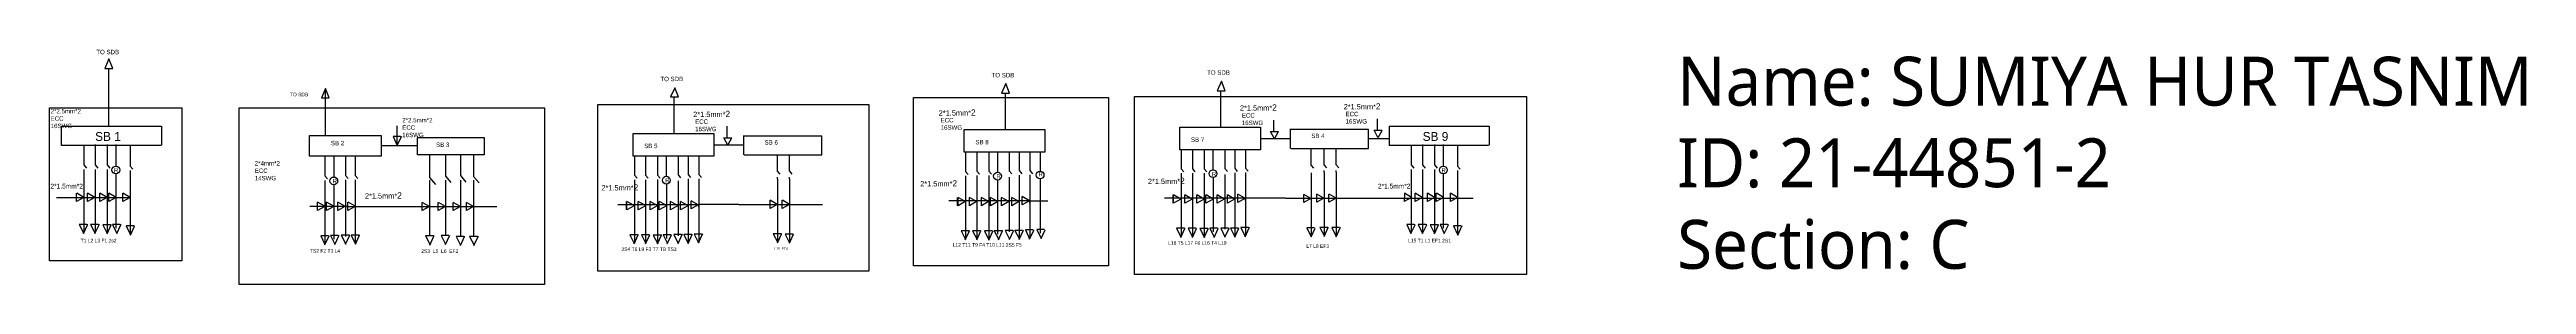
# Model space of a CAD drawing. Header units: feet. Extents: x 2705 to 3746, y 888 to 987.
import ezdxf

# ---------------------------------------------------------------- set-up
doc = ezdxf.new("R2010")
doc.units = ezdxf.units.FT
doc.header["$MEASUREMENT"] = 0
doc.linetypes.add('ACAD_ISO02W100', pattern=[15, 12, -3])

msp = doc.modelspace()

# ---------------------------------------------------------------- linework, layer by layer
for p, q in [((2729.7, 983.1), (2728, 979.1)), ((2728, 979.1), (2731.3, 979.1)), ((2729.6, 954.7), (2729.6, 979.1)), ((2731.3, 979.1), (2729.7, 983.1)), ((2820.7, 970.7), (2819, 966.7)), ((2822.3, 966.7), (2820.7, 970.7)), ((2820.7, 950.9), (2820.7, 970.5)), ((2967.5, 971), (2965.7, 967.1)), ((2969.1, 967.1), (2967.5, 971)), ((3106.7, 972.7), (3104.9, 968.7)), ((3104.9, 968.7), (3108.3, 968.7)), ((3106.5, 953.4), (3106.5, 968.7)), ((3108.3, 968.7), (3106.7, 972.7)), ((3197.3, 973.7), (3195.5, 969.7)), ((3195.5, 969.7), (3198.9, 969.7)), ((3197.1, 954.5), (3197.1, 969.8)), ((3198.9, 969.7), (3197.3, 973.7)), ((2704.7, 898.3), (2704.7, 962.6)), ((2704.7, 962.6), (2720.4, 962.6)), ((2709, 962.6), (2760.4, 962.6)), ((2760.4, 962.6), (2760.4, 898.3)), ((2819, 966.7), (2822.3, 966.7)), ((2965.7, 967.1), (2969.1, 967.1)), ((2967.3, 951.8), (2967.3, 967.1)), ((3262.9, 953.3), (3262.9, 958)), ((2709.8, 947.8), (2709.8, 954.9)), ((2709.8, 954.9), (2751.8, 954.9)), ((2709.8, 946.7), (2709.8, 948.2)), ((2751.8, 954.9), (2751.8, 946.9)), ((2852.3, 950.5), (2849.1, 950.5)), ((2849.1, 950.5), (2850.9, 946.8)), ((2850.9, 946.9), (2850.9, 955)), ((2850.9, 946.7), (2852.6, 950.5)), ((2852.4, 950.5), (2852.7, 950.5)), ((2859.4, 950.1), (2887.4, 950.1)), ((2859.4, 942.9), (2859.4, 950)), ((2887.4, 950.1), (2887.4, 942.9)), ((2989.8, 946.9), (2988.1, 949.9)), ((2988.1, 949.9), (2991.5, 949.9)), ((2989.5, 950), (2989.5, 954.8)), ((2989.8, 946.9), (2991.5, 949.9)), ((2996.6, 943.8), (2996.6, 951)), ((3029.3, 950.7), (2996.6, 950.7)), ((3029.3, 942.8), (3029.3, 950.7)), ((3213.7, 949.7), (3226.4, 949.7)), ((3219.6, 949.6), (3217.9, 952.6)), ((3217.9, 952.6), (3221.3, 952.6)), ((3219.3, 952.7), (3219.3, 957.4)), ((3219.6, 949.6), (3221.3, 952.6)), ((3226.4, 946.5), (3226.4, 953.7)), ((3259.1, 953.4), (3226.4, 953.4)), ((3226.4, 949.7), (3226.4, 949.7)), ((3259.1, 945.5), (3259.1, 953.4)), ((3259.1, 949.7), (3267.8, 949.7)), ((3263.1, 950.1), (3261.5, 953.2)), ((3261.5, 953.2), (3264.9, 953.2)), ((3263.2, 950.1), (3264.9, 953.1)), ((3267.8, 954.9), (3309.8, 954.9)), ((3267.8, 954.9), (3267.8, 946.7)), ((3309.8, 954.9), (3309.8, 946.9)), ((2751.6, 946.7), (2709.8, 946.7)), ((2719.1, 947), (2719.1, 938.6)), ((2719.1, 938.6), (2720.2, 937.3)), ((2723.9, 947.1), (2723.9, 938.6)), ((2723.9, 938.6), (2725, 937.3)), ((2728.9, 947.1), (2728.9, 938.6)), ((2728.9, 938.6), (2730, 937.3)), ((2732.7, 938.2), (2732.7, 947.1)), ((2738.6, 946.5), (2738.6, 938.1)), ((2738.6, 938.1), (2739.7, 936.8)), ((2820.5, 942.3), (2820.5, 934)), ((2824.3, 933.6), (2824.3, 942.3)), ((2829.1, 942.1), (2829.1, 934.2)), ((2833.2, 942.3), (2833.2, 934.2)), ((2844.1, 946.7), (2859.5, 946.7)), ((2887.4, 942.9), (2859.4, 942.9)), ((2864.5, 942.9), (2864.5, 933.3)), ((2871.1, 942.9), (2871.1, 933.9)), ((2877.4, 942.9), (2877.4, 934.1)), ((2883, 942.8), (2883, 933.7)), ((2950.6, 942.3), (2950.6, 934.3)), ((2955.3, 942.3), (2955.3, 934.3)), ((2960.3, 942.3), (2960.3, 934.3)), ((2964.1, 933.9), (2964.1, 942.3)), ((2968.9, 942.3), (2968.9, 934.4)), ((2973.1, 942.3), (2973.1, 934.6)), ((2977.6, 942.3), (2977.6, 934.6)), ((2983.9, 947), (2996.6, 947)), ((2996.6, 942.8), (2996.6, 944.3)), ((2996.7, 942.8), (3029.3, 942.8)), ((3010.7, 935.8), (3010.7, 942.8)), ((3015.7, 936), (3015.7, 942.8)), ((3089.8, 943.9), (3089.8, 935.9)), ((3094.5, 943.9), (3094.5, 936)), ((3099.5, 943.9), (3099.5, 936)), ((3103.3, 935.5), (3103.3, 943.9)), ((3108.1, 943.9), (3108.1, 936.1)), ((3112.3, 943.9), (3112.3, 936.2)), ((3116.8, 943.9), (3116.8, 936.2)), ((3121.2, 936.1), (3121.2, 943.9)), ((3180.4, 944.9), (3180.4, 937)), ((3185.1, 944.9), (3185.1, 937)), ((3190.1, 944.9), (3190.1, 937)), ((3193.9, 936.6), (3193.9, 944.9)), ((3198.7, 944.9), (3198.7, 937.1)), ((3198.7, 937.1), (3199.8, 935.9)), ((3202.9, 944.9), (3202.9, 937.2)), ((3202.9, 937.2), (3204, 935.9)), ((3207.4, 944.9), (3207.4, 937.3)), ((3207.4, 937.3), (3208.5, 936)), ((3226.4, 945.5), (3226.4, 946.9)), ((3226.5, 945.5), (3259.1, 945.5)), ((3235, 938.3), (3235, 945.3)), ((3235, 938.3), (3236, 937.2)), ((3240.5, 938.5), (3240.5, 945.5)), ((3240.5, 938.5), (3241.5, 937.4)), ((3245.5, 938.7), (3245.5, 945.5)), ((3245.5, 938.7), (3246.6, 937.4)), ((3309.6, 946.7), (3267.8, 946.7)), ((3277.1, 947), (3277.1, 938.6)), ((3277.1, 938.6), (3278.2, 937.3)), ((3281.9, 947.1), (3281.9, 938.6)), ((3281.9, 938.6), (3283, 937.3)), ((3286.9, 947.1), (3286.9, 938.6)), ((3286.9, 938.6), (3288, 937.3)), ((3290.6, 938.2), (3290.6, 947.1)), ((3296.6, 946.5), (3296.6, 938.1)), ((3296.6, 938.1), (3297.7, 936.8)), ((2716.1, 923.2), (2716.1, 926.7)), ((2719.2, 925), (2716.2, 926.7)), ((2719.1, 936.7), (2719.1, 910.1)), ((2723.7, 925), (2720.7, 926.7)), ((2720.7, 923.2), (2720.7, 926.7)), ((2723.9, 936.7), (2723.9, 910.2)), ((2728.9, 925), (2725.9, 926.7)), ((2725.9, 923.2), (2725.9, 926.7)), ((2728.9, 936.7), (2728.9, 910.2)), ((2729.6, 923.2), (2729.6, 926.7)), ((2732.7, 925), (2729.7, 926.7)), ((2732.7, 924.8), (2732.7, 934.9)), ((2738.6, 925), (2735.6, 926.7)), ((2735.6, 923.2), (2735.6, 926.7)), ((2738.6, 936.2), (2738.6, 909.6)), ((2820.5, 934), (2821.6, 932.7)), ((2820.5, 932.1), (2820.5, 905.6)), ((2824.3, 920.2), (2824.3, 930.3)), ((2829.1, 934.2), (2830.2, 932.9)), ((2829.1, 932.4), (2829.1, 908.6)), ((2833.2, 934.2), (2834.3, 932.9)), ((2833.2, 932.4), (2833.2, 905.8)), ((2864.5, 933.3), (2867, 930.4)), ((2864.5, 932.2), (2864.5, 908.8)), ((2871.1, 933.9), (2873.4, 931.2)), ((2871.1, 932.2), (2871.1, 908.8)), ((2877.4, 934.1), (2879.7, 931.4)), ((2877.4, 932.2), (2877.4, 908.7)), ((2883, 933.7), (2885.3, 931.1)), ((2883, 932.2), (2883, 908.6)), ((2950.6, 934.3), (2951.7, 933)), ((2950.6, 932.4), (2950.6, 905.8)), ((2955.3, 934.3), (2956.4, 933)), ((2955.3, 932.4), (2955.3, 905.9)), ((2960.3, 934.3), (2961.4, 933)), ((2960.3, 932.5), (2960.3, 905.9)), ((2964.2, 920.5), (2964.2, 930.6)), ((2968.9, 934.4), (2970, 933.2)), ((2968.9, 931.9), (2968.9, 908.9)), ((2973.1, 934.6), (2974.2, 933.3)), ((2973.1, 932.7), (2973.1, 906.1)), ((2977.6, 934.6), (2978.7, 933.3)), ((2977.6, 932.7), (2977.6, 906.1)), ((3010.7, 935.8), (3011.7, 934.7)), ((3010.7, 932.8), (3010.7, 933.5)), ((3010.7, 932.8), (3010.7, 906.2)), ((3015.7, 936), (3016.8, 934.7)), ((3015.7, 932.8), (3015.7, 933.5)), ((3015.7, 932.8), (3015.7, 906.2)), ((3089.8, 935.9), (3090.9, 934.6)), ((3089.8, 934), (3089.8, 907.5)), ((3094.5, 936), (3095.6, 934.7)), ((3094.5, 934.1), (3094.5, 907.5)), ((3099.5, 936), (3100.6, 934.7)), ((3099.5, 934.1), (3099.5, 907.5)), ((3103.4, 922.1), (3103.4, 932.2)), ((3108.1, 936.1), (3109.2, 934.8)), ((3108.1, 933.5), (3108.1, 910.5)), ((3112.3, 936.2), (3113.4, 934.9)), ((3112.3, 934.3), (3112.3, 907.7)), ((3116.8, 936.2), (3117.9, 934.9)), ((3116.8, 934.4), (3116.8, 907.8)), ((3121.2, 922.7), (3121.2, 932.8)), ((3180.4, 937), (3181.5, 935.7)), ((3180.4, 935.1), (3180.4, 908.5)), ((3185.1, 937), (3186.2, 935.7)), ((3185.1, 935.1), (3185.1, 908.5)), ((3190.1, 937), (3191.2, 935.7)), ((3190.1, 935.1), (3190.1, 908.5)), ((3194, 923.2), (3194, 933.3)), ((3198.7, 934.6), (3198.7, 911.6)), ((3202.9, 935.3), (3202.9, 908.8)), ((3207.4, 935.4), (3207.4, 908.8)), ((3235, 935.3), (3235, 908.7)), ((3240.5, 935.5), (3240.5, 936.2)), ((3240.5, 935.5), (3240.5, 908.9)), ((3245.5, 935.5), (3245.5, 936.2)), ((3245.5, 935.5), (3245.5, 908.9)), ((3274.2, 926.7), (3274.1, 923.2)), ((3277.2, 925), (3274.2, 926.7)), ((3277.1, 936.7), (3277.1, 910.1)), ((3281.7, 925), (3278.7, 926.7)), ((3278.7, 923.2), (3278.7, 926.7)), ((3281.9, 936.7), (3281.9, 910.1)), ((3286.9, 925), (3283.9, 926.7)), ((3283.9, 923.2), (3283.9, 926.7)), ((3286.9, 936.7), (3286.9, 910.1)), ((3287.6, 923.2), (3287.6, 926.7)), ((3290.7, 925), (3287.7, 926.7)), ((3290.7, 924.8), (3290.7, 934.9)), ((3296.6, 925), (3293.6, 926.7)), ((3293.6, 923.2), (3293.6, 926.7)), ((3296.6, 936.2), (3296.6, 909.6)), ((2707.6, 924.9), (2738.6, 924.9)), ((2719.2, 924.9), (2716.1, 923.2)), ((2723.7, 924.9), (2720.7, 923.2)), ((2728.9, 924.9), (2725.9, 923.2)), ((2732.7, 924.9), (2729.6, 923.2)), ((2732.7, 912.1), (2732.7, 924.8)), ((2738.6, 924.9), (2735.6, 923.2)), ((2830, 921.1), (2814.1, 921.1)), ((2820.4, 921.3), (2817.4, 923)), ((2817.4, 919.5), (2817.4, 923)), ((2820.4, 921.2), (2817.4, 919.5)), ((2824.2, 921.3), (2821.2, 923)), ((2821.2, 919.5), (2821.2, 923)), ((2824.2, 921.2), (2821.2, 919.5)), ((2824.3, 907.5), (2824.3, 920.2)), ((2828.9, 921.3), (2825.9, 923)), ((2825.9, 919.5), (2825.9, 923)), ((2828.9, 921.2), (2825.9, 919.5)), ((2829.7, 921.2), (2833.2, 921.2)), ((2830.1, 919.5), (2830.1, 923)), ((2833.2, 921.2), (2830.1, 919.5)), ((2833.2, 921.3), (2830.2, 923)), ((2833.2, 921.2), (2892.7, 921.2)), ((2864.4, 921.2), (2861.4, 922.9)), ((2861.4, 919.5), (2861.4, 922.9)), ((2864.4, 921.2), (2861.4, 919.5)), ((2868.1, 919.5), (2868.1, 922.9)), ((2871.2, 921.2), (2868.1, 919.5)), ((2871.2, 921.2), (2868.2, 922.9)), ((2877.4, 921.2), (2874.4, 922.9)), ((2874.4, 919.5), (2874.4, 922.9)), ((2877.4, 921.2), (2874.4, 919.5)), ((2883, 921.2), (2880, 922.9)), ((2880, 919.5), (2880, 922.9)), ((2883, 921.2), (2880, 919.5)), ((2977.4, 921.9), (2943.6, 921.9)), ((2947.2, 919.9), (2947.2, 923.3)), ((2950.4, 921.6), (2947.4, 923.3)), ((2947.4, 919.8), (2947.4, 923.3)), ((2950.4, 921.5), (2947.4, 919.8)), ((2955.2, 921.6), (2952.2, 923.3)), ((2952.2, 919.8), (2952.2, 923.3)), ((2955.2, 921.5), (2952.2, 919.8)), ((2960.2, 921.6), (2957.2, 923.3)), ((2957.2, 919.8), (2957.2, 923.3)), ((2960.2, 921.5), (2957.2, 919.8)), ((2961, 919.8), (2961, 923.3)), ((2964.1, 921.5), (2961, 919.8)), ((2964.1, 921.6), (2961.1, 923.3)), ((2964.2, 907.8), (2964.2, 920.6)), ((2968.7, 921.6), (2965.7, 923.3)), ((2965.7, 919.8), (2965.7, 923.3)), ((2968.7, 921.5), (2965.7, 919.8)), ((2973, 921.6), (2970, 923.3)), ((2970, 919.8), (2970, 923.3)), ((2973, 921.5), (2970, 919.8)), ((2977.4, 921.9), (2974.4, 923.6)), ((2974.4, 920.2), (2974.4, 923.6)), ((2977.4, 921.9), (2974.4, 920.2)), ((2994.5, 922), (2977.5, 922)), ((2977.6, 921), (2977.6, 921.9)), ((2994.5, 922), (3029.7, 922)), ((3010.6, 922), (3007.6, 923.8)), ((3007.6, 920.3), (3007.6, 923.8)), ((3010.6, 922), (3007.6, 920.3)), ((3012.7, 920.3), (3012.7, 923.8)), ((3015.8, 922), (3012.7, 920.3)), ((3015.8, 922), (3012.8, 923.8)), ((3116.6, 923.5), (3082.8, 923.5)), ((3086.4, 921.5), (3086.4, 925)), ((3089.6, 923.2), (3086.6, 924.9)), ((3086.6, 921.5), (3086.6, 924.9)), ((3089.6, 923.2), (3086.6, 921.5)), ((3094.4, 923.2), (3091.4, 924.9)), ((3091.4, 921.5), (3091.4, 924.9)), ((3094.4, 923.2), (3091.4, 921.5)), ((3099.4, 923.2), (3096.4, 924.9)), ((3096.4, 921.5), (3096.4, 924.9)), ((3099.4, 923.2), (3096.4, 921.5)), ((3100.2, 921.5), (3100.2, 924.9)), ((3103.3, 923.2), (3100.2, 921.5)), ((3103.3, 923.2), (3100.3, 924.9)), ((3103.4, 909.5), (3103.4, 922.2)), ((3107.9, 923.2), (3104.9, 924.9)), ((3104.9, 921.5), (3104.9, 924.9)), ((3107.9, 923.2), (3104.9, 921.5)), ((3112.2, 923.2), (3109.2, 924.9)), ((3109.2, 921.5), (3109.2, 924.9)), ((3112.2, 923.2), (3109.2, 921.5)), ((3116.6, 923.5), (3113.6, 925.3)), ((3113.6, 921.8), (3113.6, 925.3)), ((3116.6, 923.5), (3113.6, 921.8)), ((3116.6, 923.5), (3124.4, 923.5)), ((3116.8, 922.6), (3116.8, 923.5)), ((3121.2, 910), (3121.2, 922.7)), ((3207.2, 924.6), (3173.4, 924.6)), ((3177, 922.5), (3177, 926)), ((3180.2, 924.3), (3177.2, 926)), ((3177.2, 922.5), (3177.2, 926)), ((3180.2, 924.2), (3177.2, 922.5)), ((3185, 924.3), (3182, 926)), ((3182, 922.5), (3182, 926)), ((3185, 924.2), (3182, 922.5)), ((3190, 924.3), (3187, 926)), ((3187, 922.5), (3187, 926)), ((3190, 924.2), (3187, 922.5)), ((3190.8, 922.5), (3190.8, 926)), ((3193.9, 924.2), (3190.8, 922.5)), ((3193.9, 924.3), (3190.9, 926)), ((3194, 910.5), (3194, 923.2)), ((3198.5, 924.3), (3195.5, 926)), ((3195.5, 922.5), (3195.5, 926)), ((3198.5, 924.2), (3195.5, 922.5)), ((3202.8, 924.3), (3199.8, 926)), ((3199.8, 922.5), (3199.8, 926)), ((3202.8, 924.2), (3199.8, 922.5)), ((3207.2, 924.6), (3204.2, 926.3)), ((3204.2, 922.8), (3204.2, 926.3)), ((3207.2, 924.5), (3204.2, 922.8)), ((3224.3, 924.7), (3207.3, 924.7)), ((3207.4, 923.7), (3207.4, 924.6)), ((3224.3, 924.7), (3259.5, 924.7)), ((3234.9, 924.5), (3231.9, 926.2)), ((3231.9, 922.8), (3231.9, 926.2)), ((3234.9, 924.5), (3231.9, 922.8)), ((3240.4, 924.7), (3237.4, 926.4)), ((3237.4, 923), (3237.4, 926.4)), ((3240.4, 924.7), (3237.4, 923)), ((3242.5, 923), (3242.5, 926.4)), ((3245.6, 924.7), (3242.5, 923)), ((3245.6, 924.7), (3242.6, 926.4)), ((3259.5, 924.7), (3259.5, 924.7)), ((3259.5, 924.7), (3303.1, 924.7)), ((3277.2, 924.9), (3274.1, 923.2)), ((3281.7, 924.9), (3278.7, 923.2)), ((3286.9, 924.9), (3283.9, 923.2)), ((3290.7, 924.9), (3287.6, 923.2)), ((3290.7, 912.1), (3290.7, 924.8)), ((3296.6, 924.9), (3293.6, 923.2)), ((2720.4, 913.6), (2717.2, 913.6)), ((2717.2, 913.6), (2719.1, 909.9)), ((2719, 909.8), (2720.7, 913.5)), ((2720.5, 913.6), (2720.8, 913.6)), ((2725.3, 913.6), (2722, 913.6)), ((2722, 913.6), (2723.9, 909.9)), ((2723.8, 909.8), (2725.6, 913.5)), ((2725.4, 913.6), (2725.7, 913.6)), ((2730.3, 913.5), (2727.1, 913.5)), ((2727.1, 913.5), (2728.9, 909.8)), ((2728.9, 909.7), (2730.6, 913.5)), ((2730.4, 913.5), (2730.7, 913.5)), ((2734.4, 913.6), (2731.2, 913.6)), ((2731.2, 913.6), (2733, 909.9)), ((2733, 909.8), (2734.7, 913.5)), ((2734.5, 913.6), (2734.8, 913.6)), ((2740.1, 913), (2736.9, 913)), ((2736.9, 913), (2738.7, 909.3)), ((2738.7, 909.2), (2740.4, 912.9)), ((2740.2, 913), (2740.5, 912.9)), ((2821.9, 908.9), (2818.7, 908.9)), ((2818.7, 908.9), (2820.5, 905.2)), ((2820.5, 905.1), (2822.2, 908.9)), ((2822, 908.9), (2822.3, 908.9)), ((2826, 909), (2822.8, 909)), ((2822.8, 909), (2824.6, 905.3)), ((2824.6, 905.2), (2826.3, 908.9)), ((2826.1, 909), (2826.4, 909)), ((2830.6, 909.1), (2827.3, 909.1)), ((2827.3, 909.1), (2829.2, 905.4)), ((2829.1, 905.3), (2830.9, 909.1)), ((2830.7, 909.1), (2831, 909.1)), ((2834.7, 909.1), (2831.5, 909.1)), ((2831.5, 909.1), (2833.3, 905.4)), ((2833.3, 905.3), (2835, 909.1)), ((2834.8, 909.1), (2835.1, 909.1)), ((2866.1, 908.8), (2862.8, 908.8)), ((2862.8, 908.8), (2864.7, 905.1)), ((2864.6, 905), (2866.3, 908.7)), ((2866.2, 908.8), (2866.4, 908.8)), ((2872.6, 909), (2869.4, 909)), ((2869.4, 909), (2871.2, 905.3)), ((2871.2, 905.2), (2872.9, 908.9)), ((2872.7, 909), (2873, 908.9)), ((2878.9, 908.6), (2875.7, 908.6)), ((2875.7, 908.6), (2877.5, 904.9)), ((2877.4, 904.8), (2879.2, 908.6)), ((2879, 908.6), (2879.3, 908.6)), ((2884.6, 908.6), (2881.3, 908.6)), ((2881.3, 908.6), (2883.2, 904.9)), ((2883.1, 904.8), (2884.9, 908.6)), ((2884.7, 908.6), (2885, 908.6)), ((2951.9, 909.3), (2948.7, 909.3)), ((2948.7, 909.3), (2950.5, 905.6)), ((2950.4, 905.5), (2952.2, 909.3)), ((2952, 909.3), (2952.3, 909.3)), ((2956.7, 909.3), (2953.5, 909.3)), ((2953.5, 909.3), (2955.4, 905.6)), ((2955.3, 905.5), (2957, 909.3)), ((2956.8, 909.3), (2957.1, 909.3)), ((2961.8, 909.2), (2958.5, 909.2)), ((2958.5, 909.2), (2960.4, 905.5)), ((2960.3, 905.5), (2962, 909.2)), ((2961.9, 909.3), (2962.1, 909.2)), ((2965.9, 909.3), (2962.6, 909.3)), ((2962.6, 909.3), (2964.5, 905.6)), ((2964.4, 905.5), (2966.1, 909.3)), ((2966, 909.3), (2966.2, 909.3)), ((2970.4, 909.4), (2967.2, 909.4)), ((2967.2, 909.4), (2969, 905.7)), ((2969, 905.7), (2970.7, 909.4)), ((2970.5, 909.5), (2970.8, 909.4)), ((2974.6, 909.4), (2971.3, 909.4)), ((2971.3, 909.4), (2973.2, 905.7)), ((2973.1, 905.7), (2974.8, 909.4)), ((2974.6, 909.5), (2974.9, 909.4)), ((2978.9, 909.6), (2975.7, 909.6)), ((2975.7, 909.6), (2977.5, 905.9)), ((2977.5, 905.9), (2979.2, 909.6)), ((2979, 909.7), (2979.3, 909.6)), ((3012.2, 909.7), (3008.9, 909.7)), ((3008.9, 909.7), (3010.8, 906)), ((3010.7, 905.9), (3012.4, 909.6)), ((3012.2, 909.7), (3012.5, 909.7)), ((3017.2, 909.6), (3013.9, 909.6)), ((3013.9, 909.6), (3015.8, 905.9)), ((3015.7, 905.8), (3017.4, 909.5)), ((3017.3, 909.6), (3017.5, 909.6)), ((3091.1, 911), (3087.9, 911)), ((3087.9, 911), (3089.7, 907.3)), ((3089.6, 907.2), (3091.4, 910.9)), ((3091.2, 911), (3091.5, 910.9)), ((3095.9, 911), (3092.7, 911)), ((3092.7, 911), (3094.6, 907.3)), ((3094.5, 907.2), (3096.2, 910.9)), ((3096, 911), (3096.3, 910.9)), ((3101, 910.9), (3097.7, 910.9)), ((3097.7, 910.9), (3099.6, 907.2)), ((3099.5, 907.1), (3101.2, 910.8)), ((3101, 910.9), (3101.3, 910.8)), ((3105.1, 911), (3101.8, 911)), ((3101.8, 911), (3103.7, 907.3)), ((3103.6, 907.2), (3105.3, 910.9)), ((3105.2, 911), (3105.4, 910.9)), ((3109.6, 911.1), (3106.4, 911.1)), ((3106.4, 911.1), (3108.2, 907.4)), ((3108.2, 907.3), (3109.9, 911)), ((3109.7, 911.1), (3110, 911)), ((3113.7, 911.1), (3110.5, 911.1)), ((3110.5, 911.1), (3112.4, 907.4)), ((3112.3, 907.3), (3114, 911)), ((3113.8, 911.1), (3114.1, 911)), ((3118.1, 911.3), (3114.9, 911.3)), ((3114.9, 911.3), (3116.7, 907.6)), ((3116.7, 907.5), (3118.4, 911.2)), ((3118.2, 911.3), (3118.5, 911.2)), ((3122.9, 911.5), (3119.7, 911.5)), ((3119.7, 911.5), (3121.5, 907.8)), ((3121.5, 907.7), (3123.2, 911.4)), ((3181.7, 912), (3178.5, 912)), ((3178.5, 912), (3180.3, 908.3)), ((3180.2, 908.2), (3182, 911.9)), ((3181.8, 912), (3182.1, 912)), ((3186.5, 912), (3183.3, 912)), ((3183.3, 912), (3185.2, 908.3)), ((3185.1, 908.2), (3186.8, 911.9)), ((3186.6, 912), (3186.9, 912)), ((3191.6, 911.9), (3188.3, 911.9)), ((3188.3, 911.9), (3190.2, 908.2)), ((3190.1, 908.1), (3191.8, 911.8)), ((3191.6, 911.9), (3191.9, 911.9)), ((3195.7, 912), (3192.4, 912)), ((3192.4, 912), (3194.3, 908.3)), ((3194.2, 908.2), (3195.9, 911.9)), ((3195.8, 912), (3196, 912)), ((3200.2, 912.1), (3197, 912.1)), ((3197, 912.1), (3198.8, 908.4)), ((3198.8, 908.3), (3200.5, 912.1)), ((3200.3, 912.1), (3200.6, 912.1)), ((3204.4, 912.1), (3201.1, 912.1)), ((3201.1, 912.1), (3203, 908.4)), ((3202.9, 908.3), (3204.6, 912.1)), ((3204.4, 912.1), (3204.7, 912.1)), ((3208.7, 912.3), (3205.5, 912.3)), ((3205.5, 912.3), (3207.3, 908.6)), ((3207.3, 908.5), (3209, 912.2)), ((3208.8, 912.3), (3209.1, 912.3)), ((3236.4, 912.2), (3233.2, 912.2)), ((3233.2, 912.2), (3235.1, 908.5)), ((3235, 908.4), (3236.7, 912.1)), ((3242, 912.4), (3238.7, 912.4)), ((3238.7, 912.4), (3240.6, 908.7)), ((3240.5, 908.6), (3242.2, 912.3)), ((3242, 912.4), (3242.3, 912.3)), ((3247, 912.3), (3243.7, 912.3)), ((3243.7, 912.3), (3245.6, 908.6)), ((3245.5, 908.5), (3247.2, 912.2)), ((3247.1, 912.3), (3247.3, 912.2)), ((3278.4, 913.6), (3275.2, 913.6)), ((3275.2, 913.6), (3277, 909.9)), ((3277, 909.8), (3278.7, 913.5)), ((3278.5, 913.6), (3278.8, 913.6)), ((3283.3, 913.6), (3280, 913.6)), ((3280, 913.6), (3281.9, 909.9)), ((3281.8, 909.8), (3283.6, 913.5)), ((3283.4, 913.6), (3283.7, 913.6)), ((3288.3, 913.5), (3285.1, 913.5)), ((3285.1, 913.5), (3286.9, 909.8)), ((3286.9, 909.7), (3288.6, 913.4)), ((3288.4, 913.5), (3288.7, 913.5)), ((3292.4, 913.6), (3289.2, 913.6)), ((3289.2, 913.6), (3291, 909.9)), ((3291, 909.8), (3292.7, 913.5)), ((3292.5, 913.6), (3292.8, 913.6)), ((3298.1, 913), (3294.9, 913)), ((3294.9, 913), (3296.7, 909.2)), ((3296.7, 909.2), (3298.4, 912.9)), ((3298.2, 913), (3298.5, 912.9)), ((2760.4, 898.3), (2704.7, 898.3))]:
    msp.add_line(p, q)
for points in [[(2784.5, 962.5), (2912.8, 962.5), (2912.8, 888.5), (2784.5, 888.5)], [(2935.2, 963.9), (3049.1, 963.9), (3049.1, 894), (2935.2, 894)], [(3067.9, 966.9), (3149.9, 966.9), (3149.9, 896.2), (3067.9, 896.2)], [(3160.8, 967.3), (3325.6, 967.3), (3325.6, 892.7), (3160.8, 892.7)], [(2814, 950.9), (2844.1, 950.9), (2844.1, 942.3), (2814, 942.3)], [(2950, 951.8), (2983.9, 951.8), (2983.9, 942.3), (2950, 942.3)], [(3089.2, 953.4), (3123.1, 953.4), (3123.1, 943.9), (3089.2, 943.9)], [(3179.8, 954.5), (3213.7, 954.5), (3213.7, 944.9), (3179.8, 944.9)]]:
    msp.add_lwpolyline(points, close=True)
for centre in [(2732.6, 936.5), (3290.6, 936.5), (2824.2, 931.9), (2964, 932.2), (3103.2, 933.9), (3121.1, 934.4), (3193.8, 934.9)]:
    msp.add_circle(centre, 1.63)

# ---------------------------------------------------------------- texts
at = {"attachment_point": 1}
for s, insert, char_height, width in [('TO SDB', (2724.4, 986.9), 1.86, 13.563), ('TO SDB', (2805.8, 968.9), 1.49, 10.33), ('TO SDB', (2961.5, 975.6), 1.86, 13.563), ('TO SDB', (3100.7, 977.2), 1.86, 13.563), ('TO SDB', (3191.3, 978.3), 1.86, 13.563), ('2*2.5mm*2\\PECC\\P16SWG', (2705.2, 962.1), 1.86, 25.393), ('2*2.5mm*2\\PECC\\P16SWG', (2853, 958.3), 1.86, 25.393), ('{\\H3x;2*1.5mm*\\H1.167x;2}', (2975.3, 961.3), 0.745, 17.96), ('{\\H3x;2*1.5mm*\\H1.167x;2}', (3078.5, 961.9), 0.745, 17.96), ('ECC \\P16SWG', (3079.3, 958.3), 1.86, 3.995), ('{\\H3x;2*1.5mm*\\H1.167x;2}', (3205.1, 964), 0.745, 17.96), ('ECC \\P16SWG', (3205.9, 960.3), 1.86, 3.995), ('{\\H3x;2*1.5mm*\\H1.167x;2}', (3248.7, 964.5), 0.745, 17.96), ('ECC \\P16SWG', (3249.5, 960.9), 1.86, 3.995), ('SB 1', (2723.9, 952.4), 3.72, 16.371), ('{\\H2.5x;SB 2} ', (2823, 948.7), 0.745, 10.992), ('SB 3', (2867.2, 948), 1.86, 9.403), ('SB 5', (2954.7, 947.5), 1.86, 16.445), ('ECC \\P16SWG', (2976.1, 957.7), 1.86, 3.995), ('SB 6', (3005.3, 949), 1.86, 14.709), ('SB 8', (3093.9, 949.1), 1.86, 16.445), ('SB 7', (3184.5, 950.1), 1.86, 16.445), ('SB 4', (3235.1, 951.7), 1.86, 14.709), ('SB 9', (3281.9, 952.4), 3.72, 16.371), ('R', (2731.8, 937.2), 1.86, 1.395), ('2*4mm*2\\PECC\\P14SWG', (2791, 940.2), 1.86, 12.582), ('R', (3289.8, 937.2), 1.86, 1.395), ('2*1.5mm*2', (2705.1, 930.7), 2, 17.96), ('R', (2823.7, 932.7), 1.86, 1.395), ('{\\H3x;2*1.5mm*\\H1.167x;2}', (2837.3, 927.1), 0.745, 17.96), ('{\\H3x;2*1.5mm*\\H1.167x;2}', (2936.7, 930.5), 0.745, 17.96), ('R', (2963.5, 933), 1.86, 1.395), ('{\\H3x;2*1.5mm*\\H1.167x;2}', (3070.7, 932.2), 0.745, 17.96), ('R', (3102.7, 934.6), 1.86, 1.395), ('R', (3120.4, 935.7), 1.86, 1.395), ('{\\H3x;2*1.5mm*\\H1.167x;2}', (3166.4, 933.2), 0.745, 17.96), ('R', (3193.3, 935.7), 1.86, 1.395), ('2*1.5mm*2', (3263.1, 930.7), 2, 17.96), ('T1 L2 L3 F1 2s2', (2717.8, 907.6), 1.5, 26.713), ('  L12 T11 T9 F4 T10 L11 2S5 F5', (3083.2, 905.8), 1.5, 50.539), ('   L18 T5 L17 F6 L16 T4 L19', (3173.2, 906.6), 1.5, 50.539), ('L15 T1 L1 EF1 2S1', (3275.8, 907.6), 1.5, 26.713), ('    TS2 F2 T3 L4', (2811.9, 903.3), 1.5, 24.105), ('2S3  L5  L6  EF2', (2861, 903.2), 1.5, 23.745), ('   2S4 T6 L9 F3 T7 TB TS3', (2943.4, 904), 1.5, 50.539), (' L10  EF4', (3009, 904), 1, 31.161), ('L7 L8 EF3', (3233, 905.3), 1.5, 27.247)]:
    msp.add_mtext(s, dxfattribs=dict(at, insert=insert, char_height=char_height, width=width))
at = {"linetype": 'ACAD_ISO02W100', "insert": (3388.9, 984), "char_height": 20.533, "width": 40572.072, "attachment_point": 1}
msp.add_mtext('{\\fYu Gothic Medium|b0|i0|c0|p34;Name: SUMIYA HUR TASNIM\\PID: 21-44851-2\\PSection: C}', dxfattribs=at)

doc.saveas('drawing.dxf')
